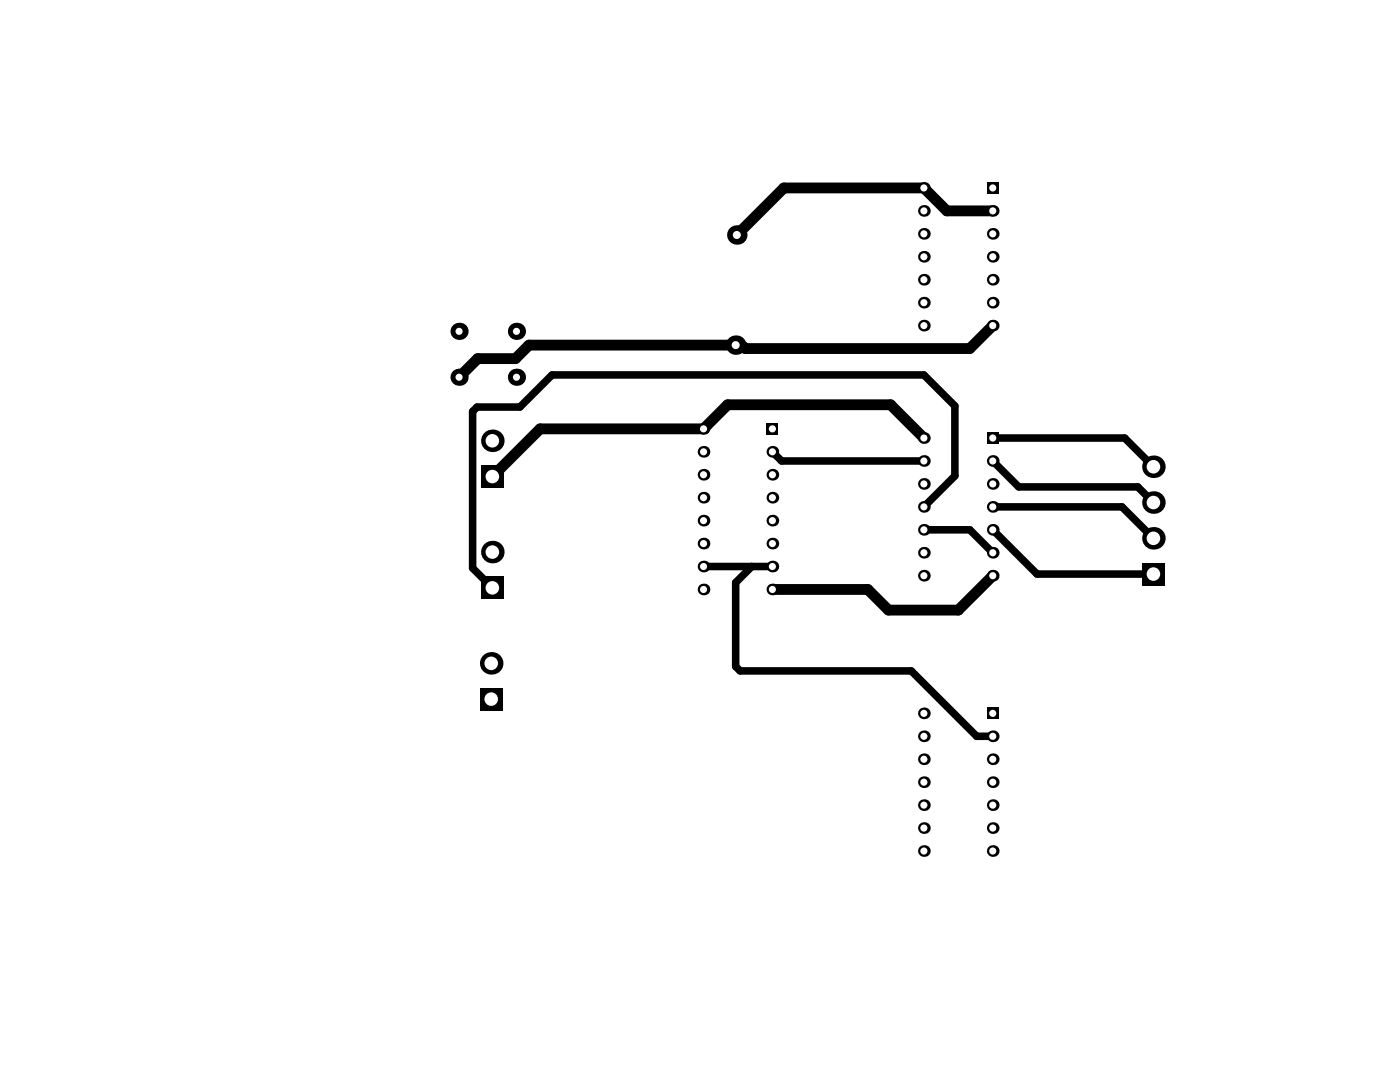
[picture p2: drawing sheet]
<svg xmlns="http://www.w3.org/2000/svg" width="279mm" height="216mm" viewBox="0 0 279 216" stroke-linecap="round" stroke-linejoin="round" font-family="sans-serif">
<path d="M198.1 42.1h-9.1l-4.6-4.6h-28l-9.4 9.4M198.1 65l-4.6 4.5h-44.8l-.3-.3h-1.3l-.3-.3h-41.2l-2.7 2.7h-7.6l-3.7 3.7M184.4 87.4l-6.7-6.6h-32.5l-4.8 4.8h-32.6l-9.5 9.5M198.1 114.9l-6.8 6.8h-14l-4.1-4.1h-19.1" fill="none" stroke="#000" stroke-width="2.2"/>
<path d="M154.1 90.2l1.9 1.8h28.4M198.1 87.4h26.4l5.7 5.7M198.1 92l5.2 5.2h23.8l3.1 3.1M140.4 113h13.7M150 113l-3.2 3.2v16.8l.9 .9h34.2l13 13h3.2M184.4 101.1l6.2-6.1v-14l-6.2-6.2h-74.2l-6.4 6.4h-8.6l-.9 .9v31.3l4 3.9M184.4 105.7h9.1l4.6 4.6M198.1 101.1h25.8l6.3 6.3M198.1 105.7l8.9 8.9h23.2" fill="none" stroke="#000" stroke-width="1.5"/>
<circle cx="198.1" cy="169.8" r="1.17" fill="#000"/>
<circle cx="198.1" cy="169.8" r=".71" fill="#fff"/>
<circle cx="198.1" cy="165.2" r="1.17" fill="#000"/>
<circle cx="198.1" cy="165.2" r=".71" fill="#fff"/>
<circle cx="198.1" cy="160.7" r="1.17" fill="#000"/>
<circle cx="198.1" cy="160.7" r=".71" fill="#fff"/>
<circle cx="198.1" cy="156.1" r="1.17" fill="#000"/>
<circle cx="198.1" cy="156.1" r=".71" fill="#fff"/>
<circle cx="198.1" cy="151.5" r="1.17" fill="#000"/>
<circle cx="198.1" cy="151.5" r=".71" fill="#fff"/>
<circle cx="198.1" cy="146.9" r="1.17" fill="#000"/>
<circle cx="198.1" cy="146.9" r=".71" fill="#fff"/>
<path d="M197 141.2h2.3v2.3h-2.3z" fill-rule="evenodd" fill="#000"/>
<circle cx="198.1" cy="142.3" r=".71" fill="#fff"/>
<circle cx="198.1" cy="114.9" r="1.17" fill="#000"/>
<circle cx="198.1" cy="114.9" r=".71" fill="#fff"/>
<path d="M227.9 112.3h4.5v4.5h-4.5z" fill-rule="evenodd" fill="#000"/>
<circle cx="230.2" cy="114.6" r="1.35" fill="#fff"/>
<circle cx="198.1" cy="110.3" r="1.17" fill="#000"/>
<circle cx="198.1" cy="110.3" r=".71" fill="#fff"/>
<circle cx="230.2" cy="107.4" r="2.25" fill="#000"/>
<circle cx="230.2" cy="107.4" r="1.35" fill="#fff"/>
<circle cx="198.1" cy="105.7" r="1.17" fill="#000"/>
<circle cx="198.1" cy="105.7" r=".71" fill="#fff"/>
<circle cx="184.4" cy="105.7" r="1.17" fill="#000"/>
<circle cx="184.4" cy="105.7" r=".71" fill="#fff"/>
<circle cx="198.1" cy="101.1" r="1.17" fill="#000"/>
<circle cx="198.1" cy="101.1" r=".71" fill="#fff"/>
<circle cx="230.2" cy="100.3" r="2.25" fill="#000"/>
<circle cx="230.2" cy="100.3" r="1.35" fill="#fff"/>
<circle cx="198.1" cy="96.6" r="1.17" fill="#000"/>
<circle cx="198.1" cy="96.6" r=".71" fill="#fff"/>
<circle cx="230.2" cy="93.1" r="2.25" fill="#000"/>
<circle cx="230.2" cy="93.1" r="1.35" fill="#fff"/>
<circle cx="198.1" cy="92" r="1.17" fill="#000"/>
<circle cx="198.1" cy="92" r=".71" fill="#fff"/>
<path d="M197 86.2h2.3v2.4h-2.3z" fill-rule="evenodd" fill="#000"/>
<circle cx="198.1" cy="87.4" r=".71" fill="#fff"/>
<circle cx="184.4" cy="87.4" r="1.17" fill="#000"/>
<circle cx="184.4" cy="87.4" r=".71" fill="#fff"/>
<circle cx="198.1" cy="65" r="1.17" fill="#000"/>
<circle cx="198.1" cy="65" r=".71" fill="#fff"/>
<circle cx="184.4" cy="65" r="1.17" fill="#000"/>
<circle cx="184.4" cy="65" r=".71" fill="#fff"/>
<circle cx="198.1" cy="60.4" r="1.17" fill="#000"/>
<circle cx="198.1" cy="60.4" r=".71" fill="#fff"/>
<circle cx="198.1" cy="55.8" r="1.17" fill="#000"/>
<circle cx="198.1" cy="55.8" r=".71" fill="#fff"/>
<circle cx="184.4" cy="55.8" r="1.17" fill="#000"/>
<circle cx="184.4" cy="55.8" r=".71" fill="#fff"/>
<circle cx="198.1" cy="51.2" r="1.17" fill="#000"/>
<circle cx="198.1" cy="51.2" r=".71" fill="#fff"/>
<circle cx="184.4" cy="51.2" r="1.17" fill="#000"/>
<circle cx="184.4" cy="51.2" r=".71" fill="#fff"/>
<circle cx="198.1" cy="46.7" r="1.17" fill="#000"/>
<circle cx="198.1" cy="46.7" r=".71" fill="#fff"/>
<circle cx="184.4" cy="46.7" r="1.17" fill="#000"/>
<circle cx="184.4" cy="46.7" r=".71" fill="#fff"/>
<circle cx="198.1" cy="42.1" r="1.17" fill="#000"/>
<circle cx="198.1" cy="42.1" r=".71" fill="#fff"/>
<circle cx="184.4" cy="42.1" r="1.17" fill="#000"/>
<circle cx="184.4" cy="42.1" r=".71" fill="#fff"/>
<path d="M197 36.3h2.3v2.4h-2.3z" fill-rule="evenodd" fill="#000"/>
<circle cx="198.1" cy="37.5" r=".71" fill="#fff"/>
<circle cx="184.4" cy="165.2" r="1.17" fill="#000"/>
<circle cx="184.4" cy="165.2" r=".71" fill="#fff"/>
<circle cx="184.4" cy="160.7" r="1.17" fill="#000"/>
<circle cx="184.4" cy="160.7" r=".71" fill="#fff"/>
<path d="M95.8 137.2h4.5v4.6h-4.5z" fill-rule="evenodd" fill="#000"/>
<circle cx="98" cy="139.5" r="1.35" fill="#fff"/>
<circle cx="184.4" cy="169.8" r="1.17" fill="#000"/>
<circle cx="184.4" cy="169.8" r=".71" fill="#fff"/>
<circle cx="98" cy="132.4" r="2.25" fill="#000"/>
<circle cx="98" cy="132.4" r="1.35" fill="#fff"/>
<circle cx="184.4" cy="142.3" r="1.17" fill="#000"/>
<circle cx="184.4" cy="142.3" r=".71" fill="#fff"/>
<circle cx="184.4" cy="146.9" r="1.17" fill="#000"/>
<circle cx="184.4" cy="146.9" r=".71" fill="#fff"/>
<circle cx="184.4" cy="151.5" r="1.17" fill="#000"/>
<circle cx="184.4" cy="151.5" r=".71" fill="#fff"/>
<circle cx="184.4" cy="156.1" r="1.17" fill="#000"/>
<circle cx="184.4" cy="156.1" r=".71" fill="#fff"/>
<circle cx="140.4" cy="117.6" r="1.17" fill="#000"/>
<circle cx="140.4" cy="117.6" r=".71" fill="#fff"/>
<circle cx="154.1" cy="117.6" r="1.17" fill="#000"/>
<circle cx="154.1" cy="117.6" r=".71" fill="#fff"/>
<path d="M96 115h4.5v4.6h-4.5z" fill-rule="evenodd" fill="#000"/>
<circle cx="98.3" cy="117.3" r="1.35" fill="#fff"/>
<circle cx="184.4" cy="114.9" r="1.17" fill="#000"/>
<circle cx="184.4" cy="114.9" r=".71" fill="#fff"/>
<circle cx="140.4" cy="113" r="1.17" fill="#000"/>
<circle cx="140.4" cy="113" r=".71" fill="#fff"/>
<circle cx="154.1" cy="113" r="1.17" fill="#000"/>
<circle cx="154.1" cy="113" r=".71" fill="#fff"/>
<circle cx="184.4" cy="110.3" r="1.17" fill="#000"/>
<circle cx="184.4" cy="110.3" r=".71" fill="#fff"/>
<circle cx="184.4" cy="101.1" r="1.17" fill="#000"/>
<circle cx="184.4" cy="101.1" r=".71" fill="#fff"/>
<circle cx="184.4" cy="96.6" r="1.17" fill="#000"/>
<circle cx="184.4" cy="96.6" r=".71" fill="#fff"/>
<circle cx="184.4" cy="92" r="1.17" fill="#000"/>
<circle cx="184.4" cy="92" r=".71" fill="#fff"/>
<circle cx="184.4" cy="60.4" r="1.17" fill="#000"/>
<circle cx="184.4" cy="60.4" r=".71" fill="#fff"/>
<circle cx="184.4" cy="37.5" r="1.17" fill="#000"/>
<circle cx="184.4" cy="37.5" r=".71" fill="#fff"/>
<circle cx="154.1" cy="108.5" r="1.17" fill="#000"/>
<circle cx="154.1" cy="108.5" r=".71" fill="#fff"/>
<circle cx="154.1" cy="103.9" r="1.17" fill="#000"/>
<circle cx="154.1" cy="103.9" r=".71" fill="#fff"/>
<circle cx="154.1" cy="99.3" r="1.17" fill="#000"/>
<circle cx="154.1" cy="99.3" r=".71" fill="#fff"/>
<circle cx="154.1" cy="94.7" r="1.17" fill="#000"/>
<circle cx="154.1" cy="94.7" r=".71" fill="#fff"/>
<circle cx="154.1" cy="90.2" r="1.17" fill="#000"/>
<circle cx="154.1" cy="90.2" r=".71" fill="#fff"/>
<path d="M153 84.4h2.3v2.3h-2.3z" fill-rule="evenodd" fill="#000"/>
<circle cx="154.1" cy="85.6" r=".71" fill="#fff"/>
<circle cx="147" cy="46.9" r="1.94" fill="#000"/>
<circle cx="147" cy="46.9" r=".8" fill="#fff"/>
<circle cx="146.8" cy="68.9" r="1.94" fill="#000"/>
<circle cx="146.8" cy="68.9" r=".8" fill="#fff"/>
<circle cx="140.4" cy="108.5" r="1.17" fill="#000"/>
<circle cx="140.4" cy="108.5" r=".71" fill="#fff"/>
<circle cx="140.4" cy="103.9" r="1.17" fill="#000"/>
<circle cx="140.4" cy="103.9" r=".71" fill="#fff"/>
<circle cx="140.4" cy="99.3" r="1.17" fill="#000"/>
<circle cx="140.4" cy="99.3" r=".71" fill="#fff"/>
<circle cx="140.4" cy="94.7" r="1.17" fill="#000"/>
<circle cx="140.4" cy="94.7" r=".71" fill="#fff"/>
<circle cx="140.4" cy="90.2" r="1.17" fill="#000"/>
<circle cx="140.4" cy="90.2" r=".71" fill="#fff"/>
<circle cx="140.4" cy="85.6" r="1.17" fill="#000"/>
<circle cx="140.4" cy="85.6" r=".71" fill="#fff"/>
<circle cx="103.1" cy="75.3" r="1.72" fill="#000"/>
<circle cx="103.1" cy="75.3" r=".71" fill="#fff"/>
<circle cx="103.1" cy="66.1" r="1.72" fill="#000"/>
<circle cx="103.1" cy="66.1" r=".71" fill="#fff"/>
<circle cx="98.3" cy="110.2" r="2.25" fill="#000"/>
<circle cx="98.3" cy="110.2" r="1.35" fill="#fff"/>
<path d="M96 92.8h4.5v4.5h-4.5z" fill-rule="evenodd" fill="#000"/>
<circle cx="98.3" cy="95.1" r="1.35" fill="#fff"/>
<circle cx="98.3" cy="88" r="2.25" fill="#000"/>
<circle cx="98.3" cy="88" r="1.35" fill="#fff"/>
<circle cx="91.6" cy="75.3" r="1.72" fill="#000"/>
<circle cx="91.6" cy="75.3" r=".71" fill="#fff"/>
<circle cx="91.6" cy="66.1" r="1.72" fill="#000"/>
<circle cx="91.6" cy="66.1" r=".71" fill="#fff"/>
</svg>
